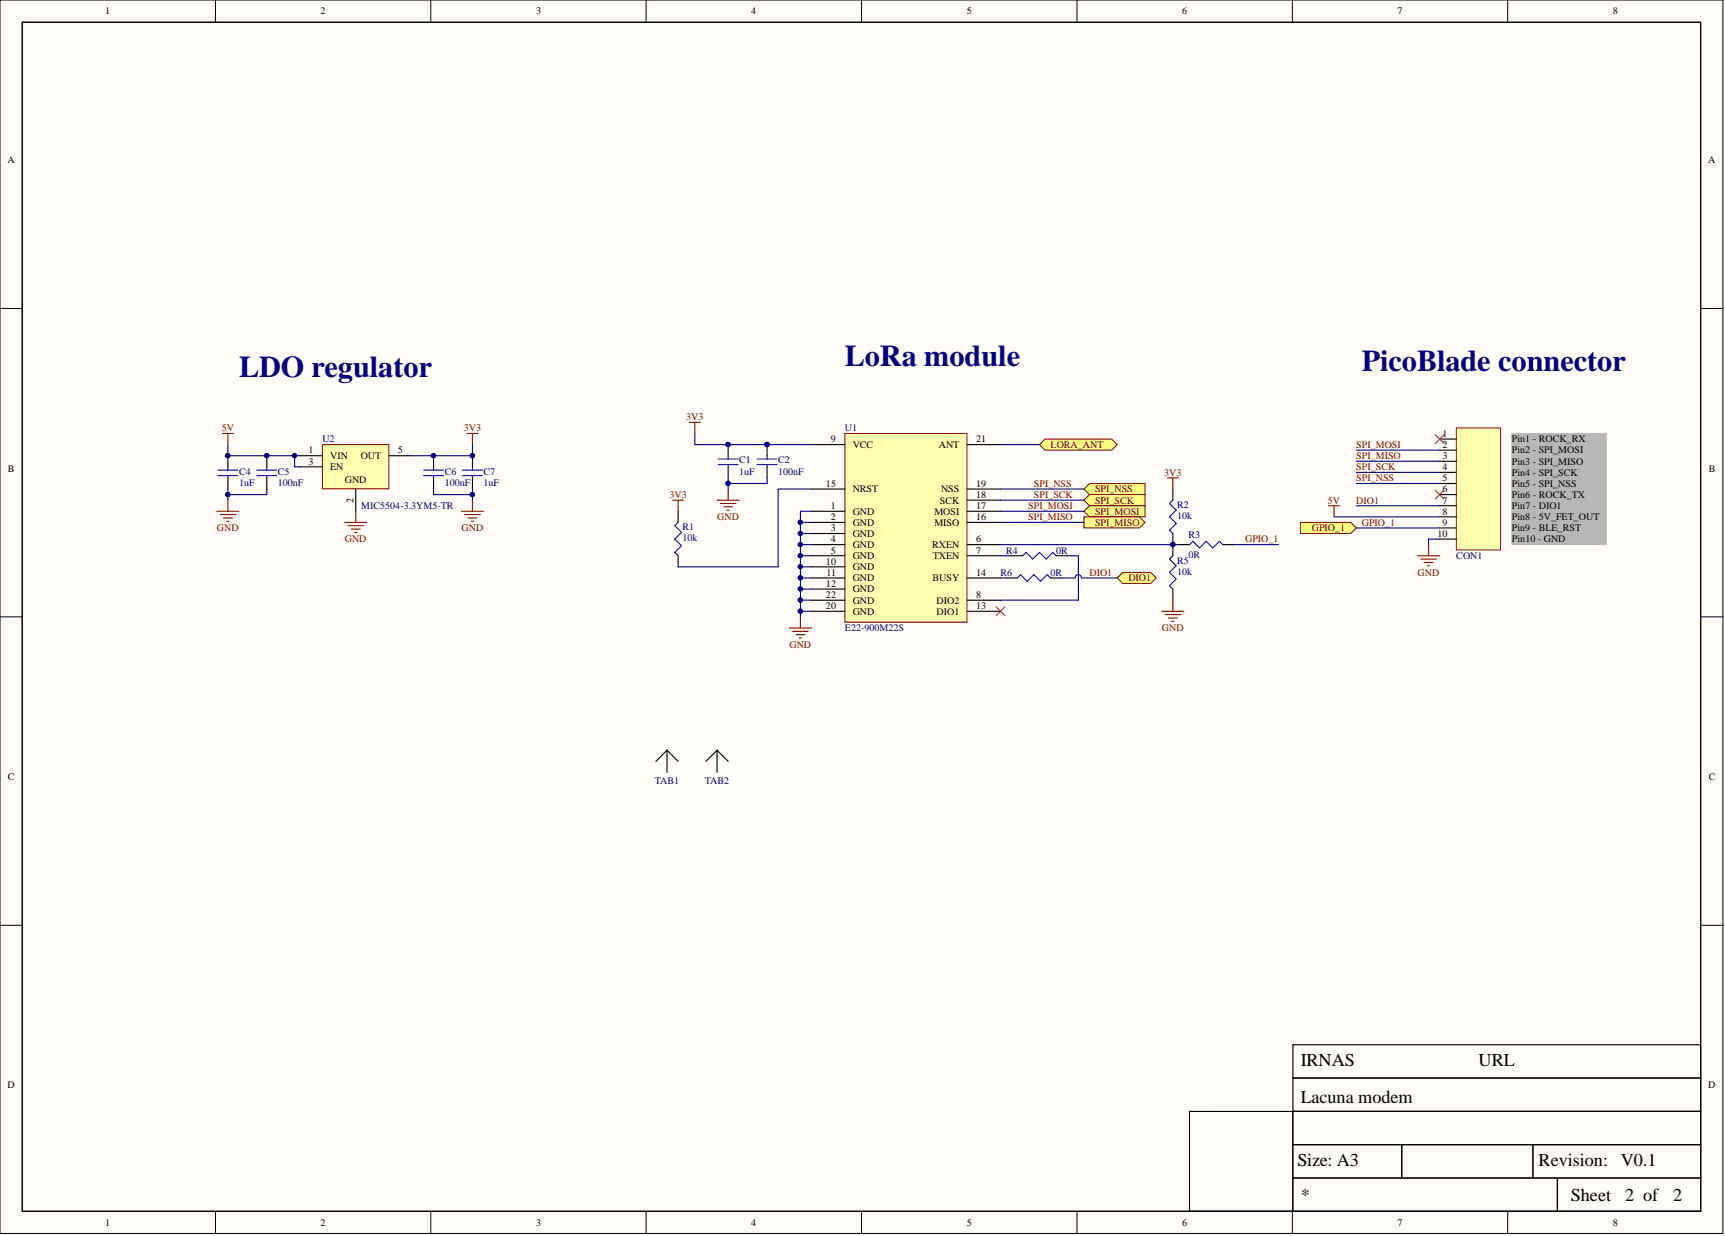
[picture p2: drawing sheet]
<svg xmlns="http://www.w3.org/2000/svg" width="393mm" height="282mm" viewBox="0 0 393 282" stroke-linecap="round" stroke-linejoin="round" font-family="sans-serif">
<defs><g id="words">
<g font-size="6.9" fill="#000080">
<text x="192.7" y="83.4">LoRa module</text>
<text x="54.5" y="86">LDO regulator</text>
<text x="310.5" y="84.7">PicoBlade connector</text>
</g>
<g font-size="4.1">
<text x="296.6" y="243.2">IRNAS</text>
<text x="337.2" y="243.2">URL</text>
<text x="296.6" y="251.6">Lacuna modem</text>
<text x="295.8" y="266">Size: A3</text>
<text x="350.8" y="266">Revision:</text>
<text x="369.6" y="266">V0.1</text>
<text x="296.6" y="273.9">*</text>
<text x="358.2" y="273.9">Sheet</text>
<text x="370.6" y="273.9">2 of</text>
<text x="381.5" y="273.9">2</text>
</g>
<g font-size="2.3">
<text x="24" y="3.3">1</text>
<text x="73.1" y="3.3">2</text>
<text x="122.2" y="3.3">3</text>
<text x="171.3" y="3.3">4</text>
<text x="220.5" y="3.3">5</text>
<text x="269.6" y="3.3">6</text>
<text x="318.7" y="3.3">7</text>
<text x="367.8" y="3.3">8</text>
<text x="1.7" y="37.2">A</text>
<text x="389.5" y="37.2">A</text>
<text x="189.5" y="100.9">9</text>
<text x="222.6" y="100.9">21</text>
<text x="328.9" y="99.6">1</text>
<text x="344.8" y="100.9">Pin1 - ROCK_RX</text>
<text x="1.8" y="107.6">B</text>
<text x="70.3" y="103.4">1</text>
<text x="70.3" y="106">3</text>
<text x="75.3" y="104.7">VIN</text>
<text x="75.3" y="107.2">EN</text>
<text x="82.3" y="104.7">OUT</text>
<text x="90.8" y="103.4">5</text>
<text x="194.4" y="102.2">VCC</text>
<text x="214.1" y="102.2">ANT</text>
<text x="328.9" y="102.2">2</text>
<text x="328.9" y="104.7">3</text>
<text x="328.9" y="107.2">4</text>
<text x="344.8" y="103.4">Pin2 - SPI_MOSI</text>
<text x="344.8" y="106">Pin3 - SPI_MISO</text>
<text x="389.6" y="107.6">B</text>
<text x="78.6" y="110.3">GND</text>
<text x="188.3" y="111">15</text>
<text x="194.4" y="112.3">NRST</text>
<text x="214.6" y="112.3">NSS</text>
<text x="222.6" y="113.6">18</text>
<text x="222.6" y="111">19</text>
<text x="328.9" y="109.8">5</text>
<text x="328.9" y="112.3">6</text>
<text x="344.8" y="108.5">Pin4 - SPI_SCK</text>
<text x="344.8" y="111">Pin5 - SPI_NSS</text>
<text x="344.8" y="113.6">Pin6 - ROCK_TX</text>
<text x="80.6" y="114.7" transform="rotate(-90 80.6 114.7)">2</text>
<text x="189.5" y="116.1">1</text>
<text x="189.5" y="118.6">2</text>
<text x="194.4" y="117.4">GND</text>
<text x="194.4" y="119.9">GND</text>
<text x="213.1" y="119.9">MISO</text>
<text x="213.1" y="117.4">MOSI</text>
<text x="214.3" y="114.8">SCK</text>
<text x="222.6" y="118.6">16</text>
<text x="222.6" y="116.1">17</text>
<text x="328.9" y="114.8">7</text>
<text x="328.9" y="117.4">8</text>
<text x="328.9" y="119.9">9</text>
<text x="344.8" y="116.1">Pin7 - DIO1</text>
<text x="344.8" y="118.6">Pin8 - 5V_FET_OUT</text>
<text x="189.5" y="121.2">3</text>
<text x="189.5" y="123.7">4</text>
<text x="194.4" y="122.4">GND</text>
<text x="194.4" y="125">GND</text>
<text x="212.6" y="125">RXEN</text>
<text x="222.6" y="123.7">6</text>
<text x="327.8" y="122.4">10</text>
<text x="344.8" y="121.2">Pin9 - BLE_RST</text>
<text x="344.8" y="123.7">Pin10 - GND</text>
<text x="188.3" y="128.8">10</text>
<text x="188.4" y="131.3">11</text>
<text x="189.5" y="126.2">5</text>
<text x="194.4" y="127.5">GND</text>
<text x="194.4" y="130">GND</text>
<text x="212.7" y="127.5">TXEN</text>
<text x="222.6" y="126.2">7</text>
<text x="222.6" y="131.3">14</text>
<text x="188.3" y="133.8">12</text>
<text x="188.3" y="136.4">22</text>
<text x="194.4" y="132.6">GND</text>
<text x="194.4" y="135.1">GND</text>
<text x="194.4" y="137.6">GND</text>
<text x="212.6" y="132.6">BUSY</text>
<text x="213.6" y="137.6">DIO2</text>
<text x="222.6" y="136.4">8</text>
<text x="188.3" y="138.9">20</text>
<text x="194.4" y="140.2">GND</text>
<text x="213.6" y="140.2">DIO1</text>
<text x="222.6" y="138.9">13</text>
<text x="1.8" y="177.9">C</text>
<text x="389.6" y="177.9">C</text>
<text x="1.7" y="248.2">D</text>
<text x="389.5" y="248.2">D</text>
<text x="24" y="279.6">1</text>
<text x="73.1" y="279.6">2</text>
<text x="122.2" y="279.6">3</text>
<text x="171.3" y="279.6">4</text>
<text x="220.5" y="279.6">5</text>
<text x="269.6" y="279.6">6</text>
<text x="318.7" y="279.6">7</text>
<text x="367.8" y="279.6">8</text>
</g>
<g font-size="2.3" fill="#800000">
<text x="156.5" y="95.8">3V3</text>
<text x="50.6" y="98.3">5V</text>
<text x="105.8" y="98.3">3V3</text>
<text x="239.6" y="102.2">LORA_ANT</text>
<text x="309.3" y="102.2">SPI_MOSI</text>
<text x="309.3" y="104.7">SPI_MISO</text>
<text x="309.3" y="107.2">SPI_SCK</text>
<text x="152.6" y="113.6">3V3</text>
<text x="235.8" y="111">SPI_NSS</text>
<text x="235.8" y="113.6">SPI_SCK</text>
<text x="249.7" y="112.3">SPI_NSS</text>
<text x="265.5" y="108.5">3V3</text>
<text x="309.3" y="109.8">SPI_NSS</text>
<text x="163.5" y="118.6">GND</text>
<text x="234.5" y="116.1">SPI_MOSI</text>
<text x="234.5" y="118.6">SPI_MISO</text>
<text x="249.7" y="114.8">SPI_SCK</text>
<text x="249.7" y="117.4">SPI_MOSI</text>
<text x="249.7" y="119.9">SPI_MISO</text>
<text x="302.8" y="114.8">5V</text>
<text x="309.3" y="114.8">DIO1</text>
<text x="310.5" y="119.9">GPIO_1</text>
<text x="49.5" y="121.2">GND</text>
<text x="78.6" y="123.7">GND</text>
<text x="105.2" y="121.2">GND</text>
<text x="283.9" y="123.7">GPIO_1</text>
<text x="299.1" y="121.2">GPIO_1</text>
<text x="248.4" y="131.3">DIO1</text>
<text x="323.3" y="131.3">GND</text>
<text x="257.3" y="132.6">DIO1</text>
<text x="264.9" y="144">GND</text>
<text x="180" y="147.8">GND</text>
</g>
<g font-size="2.3" fill="#000080">
<text x="73.5" y="100.9">U2</text>
<text x="192.7" y="98.3">U1</text>
<text x="168.6" y="105.7">C1</text>
<text x="177.4" y="105.7">C2</text>
<text x="54.5" y="108.2">C4</text>
<text x="54.5" y="110.8">1uF</text>
<text x="63.4" y="108.2">C5</text>
<text x="63.4" y="110.8">100nF</text>
<text x="101.4" y="108.2">C6</text>
<text x="101.4" y="110.8">100nF</text>
<text x="110.3" y="108.2">C7</text>
<text x="110.3" y="110.8">1uF</text>
<text x="168.6" y="108.2">1uF</text>
<text x="177.4" y="108.2">100nF</text>
<text x="82.4" y="116.1">MIC5504-3.3YM5-TR</text>
<text x="268.5" y="115.8">R2</text>
<text x="268.5" y="118.4">10k</text>
<text x="155.6" y="120.9">R1</text>
<text x="155.6" y="123.4">10k</text>
<text x="271" y="122.7">R3</text>
<text x="228.1" y="131.3">R6</text>
<text x="229.4" y="126.2">R4</text>
<text x="239.6" y="131.3">0R</text>
<text x="240.8" y="126.2">0R</text>
<text x="268.5" y="128.5">R5</text>
<text x="268.5" y="131">10k</text>
<text x="271" y="127.2">0R</text>
<text x="332.1" y="127.5">CON1</text>
<text x="192.7" y="144">E22-900M22S</text>
<text x="149.3" y="178.7">TAB1</text>
<text x="160.7" y="178.7">TAB2</text>
</g>
</g></defs>
<g fill="#fffcf8" stroke="#000" stroke-width=".23">
<path d="M0 0h392.9v281.3h-392.9z"/>
<path d="M5.1 5.1h382.7v271.1h-382.7z"/>
</g>
<g fill="none" stroke="#000" stroke-width=".23">
<path d="M49.1 0v5.1M98.2 0v5.1M147.3 0v5.1M196.5 0v5.1M245.6 0v5.1M294.7 0v5.1M343.8 0v5.1M0 70.3h5.1M387.9 70.3h5M0 140.7h5.1M387.9 140.7h5M0 211h5.1"/>
<path d="M387.9 211h5M49.1 276.3v5M98.2 276.3v5M147.3 276.3v5M196.5 276.3v5M245.6 276.3v5M294.7 276.3v5M343.8 276.3v5"/>
</g>
<path d="M5.1 5.1h382.7v271.1h-382.7zM294.8 238.3h93v7.5h-93zM271.2 253.5h23.6v22.7h-23.6zM294.8 253.5h93v7.5h-93zM294.8 245.9h93v7.5h-93zM294.8 261.1h24.8v7.5h-24.8zM294.8 268.7h60.3v7.5h-60.3zM319.7 261.1h29.8v7.5h-29.8zM349.6 261.1h38.2v7.5h-38.2zM355.2 268.7h32.6v7.5h-32.6z" fill="none" stroke="#000" stroke-width=".25"/>
<path d="M192.7 98.9h27.8v43h-27.8z" fill="#ffffb0" stroke="#800000" stroke-width=".23"/>
<g fill="none" stroke="#000" stroke-width=".25">
<path d="M185.1 116.6h7.6M185.1 119.1h7.6M185.1 101.4h7.6M185.1 111.5h7.6M220.5 116.6h7.6M220.5 119.1h7.6M220.5 101.4h7.6M220.5 111.5h7.6M220.5 114.1h7.6M328.3 100.1h3.8M328.3 102.7h3.8M328.3 105.2h3.8"/>
<path d="M328.3 107.7h3.8M328.3 110.3h3.8M328.3 112.8h3.8M328.3 115.3h3.8M328.3 117.9h3.8M185.1 121.7h7.6M185.1 124.2h7.6M185.1 126.7h7.6M185.1 136.9h7.6M185.1 129.3h7.6M185.1 131.8h7.6M185.1 134.3h7.6"/>
<path d="M185.1 139.4h7.6M220.5 124.2h7.6M220.5 126.7h7.6M220.5 136.9h7.6M220.5 131.8h7.6M220.5 139.4h7.6M328.3 120.4h3.8M328.3 122.9h3.8"/>
</g>
<path d="M332.1 97.6h10.1v27.8h-10.1z" fill="#ffffb0" stroke="#800000" stroke-width=".23"/>
<path d="M344.8 98.9h21.5v25.3h-21.5z" fill="#b7b7b7" stroke="#b7b7b7" stroke-width=".23"/>
<path d="M73.5 101.4h15.2v10.1h-15.2z" fill="#ffffb0" stroke="#800000" stroke-width=".23"/>
<g fill="none" stroke="#000" stroke-width=".25">
<path d="M52 103.9v2.6M52 109v2.5M60.8 103.9v2.6M60.8 109v2.5M68.4 103.9h5.1M68.4 106.5h5.1M81.1 111.5v5.1M88.7 103.9h5.1M98.9 103.9v2.6M98.9 109v2.5M107.7 103.9v2.6M107.7 109v2.5"/>
<path d="M166 101.4v2.5M166 106.5v2.5M174.9 101.4v2.5M174.9 106.5v2.5"/>
</g>
<g fill="none" stroke="#00f" stroke-width=".25">
<path d="M49.7 107.2h4.5M49.7 108.5h4.5M52 106.5v.7M52 108.5v.5M58.6 107.2h4.5M58.6 108.5h4.5M60.8 106.5v.7M60.8 108.5v.5M96.6 107.2h4.5M96.6 108.5h4.5M98.9 106.5v.7M98.9 108.5v.5"/>
<path d="M105.5 107.2h4.5M105.5 108.5h4.5M107.7 106.5v.7M107.7 108.5v.5M163.8 104.7h4.5M163.8 106h4.5M166 103.9v.8M166 106v.5M172.6 104.7h4.6M172.6 106h4.6M174.9 103.9v.8M174.9 106v.5"/>
</g>
<g fill="#000080" stroke="#000080" stroke-width=".23">
<circle cx="51.9" cy="103.9" r=".48"/>
<circle cx="60.8" cy="103.9" r=".48"/>
<circle cx="107.7" cy="103.9" r=".48"/>
<circle cx="98.8" cy="103.9" r=".48"/>
<circle cx="166" cy="101.4" r=".48"/>
<circle cx="174.9" cy="101.4" r=".48"/>
</g>
<g fill="none" stroke="#800000" stroke-width=".25">
<path d="M50.7 98.9h2.5M52 98.9v2.5M106.5 98.9h2.5M107.7 98.9v2.5M157.2 96.3h2.5M158.4 96.3v2.6M49.4 116.6h5.1M50.2 117.4h3.5M51 118.1h2M51.7 118.9h.5M52 114.1v2.5M78.6 119.1h5.1"/>
<path d="M79.3 119.9h3.6M81.1 116.6v2.5M105.2 116.6h5.1M106 117.4h3.5M106.7 118.1h2.1M107.5 118.9h.5M107.7 114.1v2.5M163.5 114.1h5.1M164.3 114.8h3.5M165 115.6h2.1M165.8 116.3h.5M166 111.5v2.6"/>
<path d="M302.9 115.3h2.6M304.2 115.3v2.6M80.1 120.7h2M80.9 121.4h.5M180 143.2h5.1M180.7 144h3.6M181.5 144.7h2M182.3 145.5h.5M182.5 140.7v2.5"/>
</g>
<path d="M327.3 99.1l2 2M329.3 99.1l-2 2M327.3 111.8l2 2M329.3 111.8l-2 2" fill="none" stroke="#f00" stroke-width=".23"/>
<path d="M237 101.4l1.3-1.3h15.2l1.3 1.3-1.3 1.3h-15.2z" fill-rule="evenodd" fill="#ffff80" stroke="#800000" stroke-width=".23"/>
<path d="M323.2 126.7h5.1M324 127.5h3.5M324.7 128.3h2.1M325.5 129h.5M325.7 124.2v2.5" fill="none" stroke="#800000" stroke-width=".25"/>
<g fill="#ffff80" stroke="#800000" stroke-width=".23">
<path d="M247.2 111.5l1.2-1.2h12.7v2.5h-12.7z" fill-rule="evenodd"/>
<path d="M247.2 114.1l1.2-1.3h12.7v2.5h-12.7z" fill-rule="evenodd"/>
<path d="M247.2 116.6l1.2-1.3h12.7v2.6h-12.7z" fill-rule="evenodd"/>
<path d="M247.2 117.9h12.6l1.3 1.2-1.3 1.3h-12.6z" fill-rule="evenodd"/>
<path d="M254.8 131.8l1.2-1.3h6.4l1.2 1.3-1.2 1.3h-6.4z" fill-rule="evenodd"/>
</g>
<path d="M267.4 114.1l-.7 .7 1.5 1.5-1.5 1.6 1.5 1.5-1.5 1.5 .7 .8M232 131.8l.7-.8 1.5 1.6 1.6-1.6 1.5 1.6 1.5-1.6 .8 .8M233.2 126.7l.8-.7 1.5 1.5 1.5-1.5 1.5 1.5 1.6-1.5 .7 .7M267.4 126.7l-.7 .8 1.5 1.5-1.5 1.5 1.5 1.6-1.5 1.5 .7 .7M271.2 124.2l.8-.8 1.5 1.6 1.5-1.6 1.6 1.6 1.5-1.6 .7 .8" fill="none" stroke="#00f" stroke-width=".25"/>
<path d="M267.4 111.5v2.6M229.4 131.8h2.6M230.7 126.7h2.5M239.6 131.8h2.5M240.8 126.7h2.6M267.4 121.7v5M267.4 134.3v2.6M268.7 124.2h2.5M278.8 124.2h2.6" fill="none" stroke="#000" stroke-width=".25"/>
<circle cx="267.4" cy="124.2" r=".48" fill="#000080" stroke="#000080" stroke-width=".23"/>
<path d="M266.2 109h2.5M267.4 109v2.5M264.9 139.4h5.1M267.4 136.9v2.5M265.7 140.2h3.5M266.4 140.9h2.1M267.2 141.7h.5" fill="none" stroke="#800000" stroke-width=".25"/>
<path d="M296.6 119.1h11.4l1.3 1.3-1.3 1.3h-11.4z" fill-rule="evenodd" fill="#ffff80" stroke="#800000" stroke-width=".23"/>
<path d="M154.6 119.1l-.7 .8 1.5 1.5-1.5 1.5 1.5 1.6-1.5 1.5 .7 .7" fill="none" stroke="#00f" stroke-width=".25"/>
<path d="M154.6 116.6v2.5M154.6 126.7v2.6M149.6 173.6l2.5-2.5v5.1M152.1 171.1l2.5 2.5M161 173.6l2.5-2.5v5.1M163.5 171.1l2.5 2.5" fill="none" stroke="#000" stroke-width=".25"/>
<path d="M153.4 114.1h2.5M154.6 114.1v2.5" fill="none" stroke="#800000" stroke-width=".25"/>
<path d="M227.1 138.4l2.1 2M229.2 138.4l-2.1 2" fill="none" stroke="#f00" stroke-width=".23"/>
<g fill="none" stroke="#000080" stroke-width=".25">
<path d="M158.4 98.9v2.5h26.7M52 101.4v2.5h16.4M52 111.5v2.6M60.8 111.5v1.3h-8.8M67.2 103.9v2.6h1.2M98.9 111.5v1.3h8.8M107.7 101.4v2.5h-13.9M107.7 111.5v2.6M166 109v1.3M174.9 109v1.3h-8.9v1.2M182.5 119.1h2.6M185.1 116.6h-2.6v24.1"/>
<path d="M185.1 111.5h-7.7v17.8h-22.8M228.1 119.1h19.1M228.1 111.5h19.1M228.1 114.1h19.1M228.1 116.6h19.1M228.1 101.4h8.9M304.2 117.9h24.1M309.3 102.7h19M309.3 105.2h19M309.3 107.7h19M309.3 110.3h19M309.3 115.3h19"/>
<path d="M182.5 121.7h2.6M182.5 124.2h2.6M182.5 126.7h2.6M182.5 129.3h2.6M182.5 131.8h2.6M182.5 139.4h2.6M182.5 136.9h2.6M182.5 134.3h2.6M228.1 124.2h40.6M228.1 126.7h2.6M228.1 131.8h1.3M243.4 126.7h2.5v10.2h-17.8"/>
<path d="M246.6 131.8a.74 .74 0 0 0-.7-.8 .74 .74 0 0 0-.8 .8h-3M246.7 131.8h8.1M281.4 124.2h10.1M309.3 120.4h19M328.3 122.9h-2.6v1.3"/>
</g>
<g fill="#000080" stroke="#000080" stroke-width=".23">
<circle cx="182.5" cy="119.1" r=".48"/>
<circle cx="182.5" cy="121.6" r=".48"/>
<circle cx="182.5" cy="124.2" r=".48"/>
<circle cx="182.5" cy="126.7" r=".48"/>
<circle cx="182.5" cy="129.2" r=".48"/>
<circle cx="182.5" cy="131.8" r=".48"/>
<circle cx="182.5" cy="139.4" r=".48"/>
<circle cx="182.5" cy="136.8" r=".48"/>
<circle cx="182.5" cy="134.3" r=".48"/>
<circle cx="51.9" cy="112.8" r=".48"/>
<circle cx="107.7" cy="112.8" r=".48"/>
<circle cx="98.8" cy="103.9" r=".48"/>
<circle cx="107.7" cy="103.9" r=".48"/>
<circle cx="166" cy="110.2" r=".48"/>
<circle cx="166" cy="101.4" r=".48"/>
<circle cx="174.9" cy="101.4" r=".48"/>
<circle cx="67.2" cy="103.9" r=".48"/>
<circle cx="60.8" cy="103.9" r=".48"/>
<circle cx="51.9" cy="103.9" r=".48"/>
<circle cx="267.4" cy="124.2" r=".48"/>
</g>
<use href="#words"/>
</svg>
